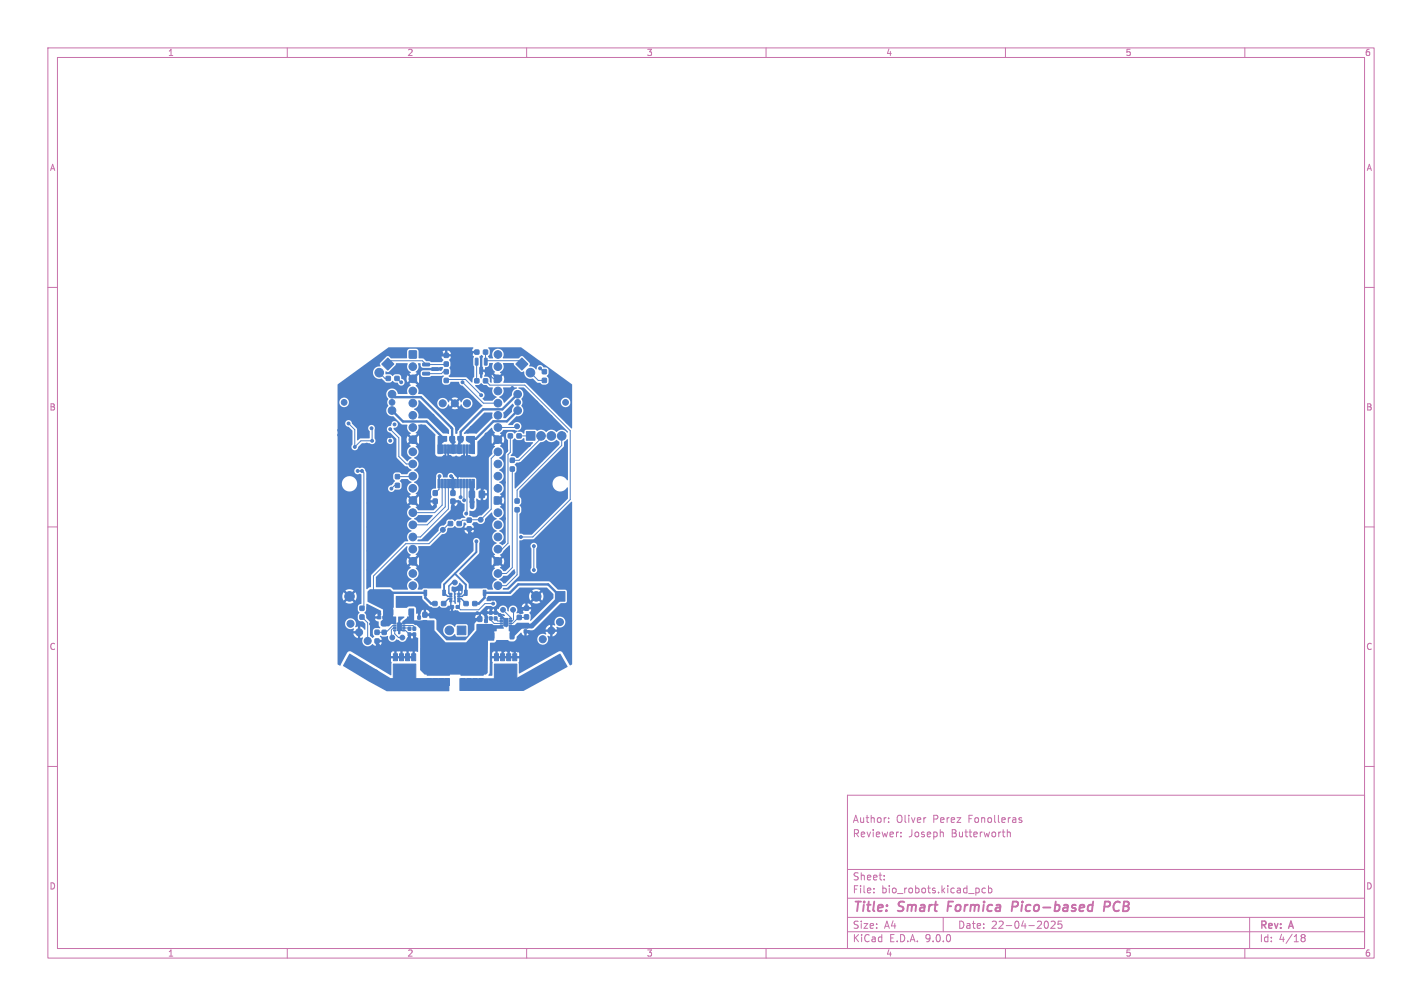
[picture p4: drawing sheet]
<svg xmlns="http://www.w3.org/2000/svg" width="297mm" height="210mm" viewBox="0 0 297 210" stroke-linecap="round" stroke-linejoin="round" font-family="sans-serif">
<defs><g id="words">
<g font-size="2.8" fill="#c872ab">
<text x="178" y="190.9">Title:</text>
<text x="187.7" y="190.9">Smart</text>
<text x="198.7" y="190.9">Formica</text>
<text x="213" y="190.9">Pico-based</text>
<text x="233" y="190.9">PCB</text>
</g>
<g font-size="2.1" fill="#c872ab">
<text x="178" y="172">Author:</text>
<text x="187.2" y="172">Oliver</text>
<text x="194.9" y="172">Perez</text>
<text x="202.4" y="172">Fonolleras</text>
<text x="178" y="175">Reviewer:</text>
<text x="189.7" y="175">Joseph</text>
<text x="198.7" y="175">Butterworth</text>
<text x="178" y="184">Sheet:</text>
<text x="178" y="186.7">File:</text>
<text x="184.1" y="186.7">bio_robots.kicad_pcb</text>
<text x="178" y="196.9">KiCad</text>
<text x="178" y="194.1">Size:</text>
<text x="184.7" y="194.1">A4</text>
<text x="185.7" y="196.9">E.D.A.</text>
<text x="193.3" y="196.9">9.0.0</text>
<text x="200" y="194.1">Date:</text>
<text x="207" y="194.1">22-04-2025</text>
<text x="263" y="194.3">Rev:</text>
<text x="263" y="196.9">Id:</text>
<text x="267.1" y="196.9">4/18</text>
<text x="269.4" y="194.3">A</text>
</g>
<g font-size="1.8" fill="#c872ab">
<text x="35" y="11.9">1</text>
<text x="85" y="11.9">2</text>
<text x="135" y="11.9">3</text>
<text x="185" y="11.9">4</text>
<text x="235" y="11.9">5</text>
<text x="285" y="11.9">6</text>
<text x="10.3" y="35.9">A</text>
<text x="285.4" y="35.9">A</text>
<text x="10.3" y="85.9">B</text>
<text x="285.3" y="85.9">B</text>
<text x="10.3" y="135.9">C</text>
<text x="285.3" y="135.9">C</text>
<text x="10.3" y="185.9">D</text>
<text x="285.3" y="185.9">D</text>
<text x="35" y="199.9">1</text>
<text x="85" y="199.9">2</text>
<text x="135" y="199.9">3</text>
<text x="185" y="199.9">4</text>
<text x="235" y="199.9">5</text>
<text x="285" y="199.9">6</text>
</g>
</g></defs>
<g fill="none" stroke="#c872ab" stroke-width=".21">
<path d="M10 10h277v190h-277zM12 12h273v186h-273zM60 10v2M110 10v2M160 10v2M210 10v2M260 10v2M10 60h2M285 60h2M10 110h2M285 110h2M10 160h2"/>
<path d="M177 166h108v32h-108zM185.6 171.6v.1M185.6 170.8v.1M188.2 174.6v.1M188.2 173.8v.1M193.2 170.7h.2M210.4 173.2v1.5M210.4 173.8l.2-.1 .4 .1v.9M213.4 170.8l-.4-.1-.2 .2 .1 .2 .5 .2v.3h-.6M285 160h2M60 198v2M110 198v2"/>
<path d="M160 198v2M177 194.5h108M177 191.5h108M177 187.5h108M177 181.5h108M182.5 186.3v.1M182.5 185.5v.1M184.7 183.6v.1M184.7 182.8v.1M197 191.5v3M204.5 185.5v.8M205.8 185.5l-.4-.1-.3 .3 .1 .6h.6"/>
<path d="M206.5 185.5l.4-.1 .3 .3-.2 .6h-.5M206.5 184.9v1.5M210 198v2M218.3 192.4l.2-.1a.8 .8 0 0 1 .5 .7 .8 .8 0 0 1-.5 .8l-.2-.1M219.5 192.4l.6-.1 .3 .4-.9 1.1h.9M221.7 192.3h-.7v.7l.2-.1h.5l.1 .3-.1 .5-.2 .1-.5-.1M260 198v2M261 191.5v6.5M271.7 195.5l.3 .2M271.7 195.4l.3-.3 .5 .1 .1 .3-.3 .2M272 195.7h.3M272 195.7l-.3 .3"/>
<path d="M272.3 195.7l.3 .3-.1 .5-.5 .1-.3-.3"/>
</g>
<path d="M198.1 188.2l-.2 2M212.3 188.2h-.7l-.3 2M212.4 189.2l-1 .1M230.7 189.3h.7l.3-.2a.51 .51 0 0 0-.1-.9h-.8l-.3 2" fill="none" stroke="#c872ab" stroke-width=".4"/>
<g fill="#4d7fc4" stroke="#4d7fc4" stroke-width=".21">
<path d="M81 74.7l1.3 1.3-1.3 1.3-1.3-1.3z"/>
<path d="M85.5 73.3h1.5v1.4h-1.5z"/>
<path d="M85.6 78.6l.5-.3 .9 .1v1.4l-.8 .1a.8 .8 0 0 1-.7-1.1z"/>
<path d="M85.6 91.3l.5-.3 .9 .1v1.4l-.8 .1a.8 .8 0 0 1-.7-1.1z"/>
<path d="M85.6 104l.5-.3 .9 .1v1.4l-.8 .1a.8 .8 0 0 1-.7-1.1z"/>
<path d="M85.6 116.7l.5-.3 .9 .1v1.4l-.8 .1a.8 .8 0 0 1-.7-1.1z"/>
<path d="M103.2 116.5l.8-.1a.8 .8 0 0 1 .8 .8 .8 .8 0 0 1-.8 .8l-.8-.1z"/>
<path d="M103.2 103.8l.8-.1a.8 .8 0 0 1 .8 .8 .8 .8 0 0 1-.8 .8l-.8-.1z"/>
<path d="M103.2 91.1l.8-.1a.8 .8 0 0 1 .8 .8 .8 .8 0 0 1-.8 .8l-.8-.1z"/>
<path d="M103.2 78.4l.8-.1a.8 .8 0 0 1 .8 .8 .8 .8 0 0 1-.8 .8l-.8-.1z"/>
<path d="M109.9 90.1h1.8v1.8h-1.8z"/>
<path d="M95.5 130.7h1.8v1.8h-1.8z"/>
<path d="M107.7 76l1.3-1.3 1.3 1.3-1.3 1.3z"/>
<path d="M85.3 132.1h.5v.7h-.5z"/>
<path d="M85.3 130.9h.5v.7h-.5z"/>
<path d="M98 102.5h1.1v1.4h-1.1z"/>
<path d="M100.1 102.5h1.1v1.4h-1.1z"/>
<path d="M87.3 129.7h.5v.7h-.5z"/>
<path d="M87.3 128.6h.5v.7h-.5z"/>
<path d="M102.2 128.8h.6v.6h-.6z"/>
<path d="M102.2 127.6h.6v.6h-.6z"/>
<path d="M93 141.7h.9v1.4h-.9z"/>
<path d="M91.7 141.7h.9v1.4h-.9z"/>
<path d="M90.5 141.7h.8v1.4h-.8z"/>
<path d="M89.2 141.7h.9v1.4h-.9z"/>
<path d="M89.2 136.2h.9v1h-.9z"/>
<path d="M90.5 136.2h.8v1h-.8z"/>
<path d="M91.7 136.2h.9v1h-.9z"/>
<path d="M93 136.2h.9v1h-.9z"/>
<path d="M89.2 137.2h4.7v3.8h-4.7z"/>
<path d="M107.6 104.2h.8v.8h-.8z"/>
<path d="M107.6 106h.8v.8h-.8z"/>
<path d="M88.3 129.6h.8v.9h-.8z"/>
<path d="M88.3 127.9h.8v.9h-.8z"/>
<path d="M75.2 128.4h.8v.8h-.8z"/>
<path d="M75.2 126.6h.8v.8h-.8z"/>
<path d="M113.3 77.2h.8v.8h-.8z"/>
<path d="M113.3 79h.8v.8h-.8z"/>
<path d="M78.3 133.4h.9v.8h-.9z"/>
<path d="M78.3 131.6h.9v.8h-.9z"/>
<path d="M96.9 125.6h.9v.8h-.9z"/>
<path d="M98.7 125.6h.9v.8h-.9z"/>
<path d="M82.6 100.9h.8v.8h-.8z"/>
<path d="M82.6 99.1h.8v.8h-.8z"/>
<path d="M109.5 130.4h.5v.6h-.5z"/>
<path d="M109.5 131.5h.5v.6h-.5z"/>
<path d="M79.8 129.8h.8v.8h-.8z"/>
<path d="M79.8 131.6h.8v.8h-.8z"/>
<path d="M81.5 127.3h.6v1h-.6z"/>
<path d="M85.4 127.3h.6v1h-.6z"/>
<path d="M106.6 95.7h.8v.8h-.8z"/>
<path d="M106.6 97.5h.8v.8h-.8z"/>
<path d="M101.2 130.4h.6v.7h-.6z"/>
<path d="M101.2 129.3h.6v.7h-.6z"/>
<path d="M80 128.6h.6v.6h-.6z"/>
<path d="M78.8 128.6h.7v.6h-.7z"/>
<path d="M97.6 108.2h.8v.8h-.8z"/>
<path d="M97.6 110h.8v.8h-.8z"/>
<path d="M103.3 136.5h.8v1.4h-.8z"/>
<path d="M104.5 136.5h.9v1.4h-.9z"/>
<path d="M105.8 136.5h.9v1.4h-.9z"/>
<path d="M107.1 136.5h.8v1.4h-.8z"/>
<path d="M107.1 142.4h.8v1h-.8z"/>
<path d="M105.8 142.4h.9v1h-.9z"/>
<path d="M104.5 142.4h.9v1h-.9z"/>
<path d="M103.3 142.4h.8v1h-.8z"/>
<path d="M103.3 138.6h4.7v3.8h-4.7z"/>
<path d="M97 123.2h.6v1.1h-.6z"/>
<path d="M100.9 123.2h.6v1.1h-.6z"/>
<path d="M95.6 123.9h.5v.3h-.5z"/>
<path d="M95.6 124.4h.5v.3h-.5z"/>
<path d="M95.6 124.9h.5v.3h-.5z"/>
<path d="M95.6 125.4h.5v.3h-.5z"/>
<path d="M93.9 125.4h.5v.3h-.5z"/>
<path d="M93.9 124.9h.5v.3h-.5z"/>
<path d="M93.9 124.4h.5v.3h-.5z"/>
<path d="M93.9 123.9h.5v.3h-.5z"/>
<path d="M84.1 130h.4l.1 .2h-.5z"/>
<path d="M84.1 130.5h.4l.1 .2h-.5z"/>
<path d="M84.1 131h.4l.1 .2h-.5z"/>
<path d="M84.1 131.5h.4l.1 .2h-.5z"/>
<path d="M82.2 131.5h.4l.1 .2h-.5z"/>
<path d="M82.2 131h.4l.1 .2h-.5z"/>
<path d="M82.2 130.5h.4l.1 .2h-.5z"/>
<path d="M82.2 130h.4l.1 .2h-.5z"/>
<path d="M82.9 130h.9v1.6h-.9z"/>
<path d="M77 123.5h2v2h-2z"/>
<path d="M82.5 78.6h.8v.8h-.8z"/>
<path d="M80.7 78.6h.8v.8h-.8z"/>
<path d="M108 90.6h.8v.8h-.8z"/>
<path d="M106.2 90.6h.8v.8h-.8z"/>
<path d="M90.5 102.5h.8v.9h-.8z"/>
<path d="M90.5 104.2h.8v.9h-.8z"/>
<path d="M92.8 79h.8v.8h-.8z"/>
<path d="M92.8 77.2h.8v.8h-.8z"/>
<path d="M106.5 132.2h.6v1h-.6z"/>
<path d="M102.6 132.2h.6v1h-.6z"/>
<path d="M93.7 108.9h.8v.8h-.8z"/>
<path d="M95.5 108.9h.8v.8h-.8z"/>
<path d="M92.8 75.6h.8v.8h-.8z"/>
<path d="M92.8 73.8h.8v.8h-.8z"/>
<path d="M109.6 126.5h.8v.9h-.8z"/>
<path d="M109.6 128.4h.8v.8h-.8z"/>
<path d="M92.2 91.2h1v.8h-1z"/>
<path d="M94 91.2h.9v.8h-.9z"/>
<path d="M99.3 74.8l.5 .1v1.3l-.5-.1z"/>
<path d="M101.2 74.8l.5 .1v1.3l-.5-.1z"/>
<path d="M100.2 76.7h.6l-.1 1.4-.5-.1z"/>
<path d="M116 123.5h2v2h-2z"/>
<path d="M88.3 77.7h1.3l.1 .5-1.3 .1z"/>
<path d="M88.3 75.8h1.3l.1 .5-1.3 .1z"/>
<path d="M90.2 76.8h1.3l.1 .5h-1.4z"/>
<path d="M108.1 130.3h.8v.8h-.8z"/>
<path d="M108.1 128.5h.8v.8h-.8z"/>
<path d="M100.1 141.7h.8v1.4h-.8z"/>
<path d="M98.8 141.7h.9v1.4h-.9z"/>
<path d="M97.5 141.7h.9v1.4h-.9z"/>
<path d="M96.3 141.7h.8v1.4h-.8z"/>
<path d="M96.3 136.2h.8v1h-.8z"/>
<path d="M97.5 136.2h.9v1h-.9z"/>
<path d="M98.8 136.2h.9v1h-.9z"/>
<path d="M100.1 136.2h.8v1h-.8z"/>
<path d="M96.3 137.2h4.7v3.8h-4.7z"/>
<path d="M94.2 102.5h.8v.9h-.8z"/>
<path d="M94.2 104.2h.8v.9h-.8z"/>
<path d="M91.5 92.9h.4v1.7h-.4z"/>
<path d="M92.1 92.9h.5v1.7h-.5z"/>
<path d="M92.8 92.9h.4v1.7h-.4z"/>
<path d="M93.4 92.9h.5v1.7h-.5z"/>
<path d="M94.1 92.9h.4v1.7h-.4z"/>
<path d="M94.7 92.9h.5v1.7h-.5z"/>
<path d="M95.4 92.9h.4v1.7h-.4z"/>
<path d="M96 92.9h.5v1.7h-.5z"/>
<path d="M96.7 92.9h.4v1.7h-.4z"/>
<path d="M97.3 92.9h.5v1.7h-.5z"/>
<path d="M98 92.9h.4v1.7h-.4z"/>
<path d="M98.6 92.9h.5v1.7h-.5z"/>
<path d="M98.6 100.1h.5v1.7h-.5z"/>
<path d="M98 100.1h.4v1.7h-.4z"/>
<path d="M97.3 100.1h.5v1.7h-.5z"/>
<path d="M96.7 100.1h.4v1.7h-.4z"/>
<path d="M96 100.1h.5v1.7h-.5z"/>
<path d="M95.4 100.1h.4v1.7h-.4z"/>
<path d="M94.7 100.1h.5v1.7h-.5z"/>
<path d="M94.1 100.1h.4v1.7h-.4z"/>
<path d="M93.4 100.1h.5v1.7h-.5z"/>
<path d="M92.8 100.1h.4v1.7h-.4z"/>
<path d="M92.1 100.1h.5v1.7h-.5z"/>
<path d="M91.5 100.1h.4v1.7h-.4z"/>
<path d="M92.5 123.2h.5v1.1h-.5z"/>
<path d="M88.6 123.2h.5v1.1h-.5z"/>
<path d="M101 73.1h.8v.8h-.8z"/>
<path d="M99.2 73.1h.8v.8h-.8z"/>
<path d="M103.2 127.6h.6v.6h-.6z"/>
<path d="M103.2 128.8h.6v.6h-.6z"/>
<path d="M97.5 91.2h.9v.8h-.9z"/>
<path d="M95.7 91.2h1v.8h-1z"/>
<path d="M90.4 125.6h.9v.8h-.9z"/>
<path d="M92.2 125.6h.9v.8h-.9z"/>
<path d="M99.8 130.5h.8v.9h-.8z"/>
<path d="M99.8 128.8h.8v.9h-.8z"/>
<path d="M94.1 126.4h.6v.6h-.6z"/>
<path d="M95.3 126.4h.6v.6h-.6z"/>
<path d="M86.3 130.9h.5v.7h-.5z"/>
<path d="M86.3 132.1h.5v.7h-.5z"/>
<path d="M104.5 130.5h.4l.1 .2-.5 .1z"/>
<path d="M104.5 130h.4l.1 .2-.5 .1z"/>
<path d="M104.5 129.5h.4l.1 .2-.5 .1z"/>
<path d="M104.5 129h.4l.1 .2-.5 .1z"/>
<path d="M106.4 129h.4l.1 .2-.5 .1z"/>
<path d="M106.4 129.5h.4l.1 .2-.5 .1z"/>
<path d="M106.4 130h.4l.1 .2-.5 .1z"/>
<path d="M106.4 130.5h.4l.1 .2-.5 .1z"/>
<path d="M105.2 129.1h.9v1.6h-.9z"/>
<path d="M101 79.1h.8v.8h-.8z"/>
<path d="M99.2 79.1h.8v.8h-.8z"/>
<path d="M82.2 136.5h.8v1.4h-.8z"/>
<path d="M83.4 136.5h.9v1.4h-.9z"/>
<path d="M84.7 136.5h.9v1.4h-.9z"/>
<path d="M86 136.5h.8v1.4h-.8z"/>
<path d="M86 142.4h.8v1h-.8z"/>
<path d="M84.7 142.4h.9v1h-.9z"/>
<path d="M83.4 142.4h.9v1h-.9z"/>
<path d="M82.2 142.4h.8v1h-.8z"/>
<path d="M82.1 138.6h4.7v3.8h-4.7z"/>
<circle cx="79.2" cy="77.8" r=".9"/>
<circle cx="113.4" cy="133.4" r=".74"/>
<circle cx="115.2" cy="131.7" r=".74"/>
<circle cx="116.9" cy="129.9" r=".74"/>
<circle cx="86.2" cy="76.5" r=".8"/>
<circle cx="86.2" cy="81.6" r=".8"/>
<circle cx="86.2" cy="84.2" r=".8"/>
<circle cx="86.2" cy="86.7" r=".8"/>
<circle cx="86.2" cy="89.2" r=".8"/>
<circle cx="86.2" cy="94.3" r=".8"/>
<circle cx="86.2" cy="96.9" r=".8"/>
<circle cx="86.2" cy="99.4" r=".8"/>
<circle cx="86.2" cy="101.9" r=".8"/>
<circle cx="86.2" cy="107" r=".8"/>
<circle cx="86.2" cy="109.6" r=".8"/>
<circle cx="86.2" cy="112.1" r=".8"/>
<circle cx="86.2" cy="114.6" r=".8"/>
<circle cx="86.2" cy="119.7" r=".8"/>
<circle cx="86.2" cy="122.3" r=".8"/>
<circle cx="104" cy="122.3" r=".8"/>
<circle cx="104" cy="119.7" r=".8"/>
<circle cx="104" cy="114.6" r=".8"/>
<circle cx="104" cy="112.1" r=".8"/>
<circle cx="104" cy="109.6" r=".8"/>
<circle cx="104" cy="107" r=".8"/>
<circle cx="104" cy="101.9" r=".8"/>
<circle cx="104" cy="99.4" r=".8"/>
<circle cx="104" cy="96.9" r=".8"/>
<circle cx="104" cy="94.3" r=".8"/>
<circle cx="104" cy="89.2" r=".8"/>
<circle cx="104" cy="86.7" r=".8"/>
<circle cx="104" cy="84.2" r=".8"/>
<circle cx="104" cy="81.6" r=".8"/>
<circle cx="104" cy="76.5" r=".8"/>
<circle cx="104" cy="74" r=".8"/>
<circle cx="113" cy="91" r=".9"/>
<circle cx="115.2" cy="91" r=".9"/>
<circle cx="117.3" cy="91" r=".9"/>
<circle cx="93.9" cy="131.6" r=".9"/>
<circle cx="73.2" cy="130.2" r=".74"/>
<circle cx="75" cy="132" r=".74"/>
<circle cx="76.8" cy="133.8" r=".74"/>
<circle cx="73.6" cy="138.5" r="1.3"/>
<circle cx="78" cy="141" r="1.3"/>
<circle cx="110.8" cy="77.8" r=".9"/>
<circle cx="112" cy="141" r="1.3"/>
<circle cx="116.4" cy="138.5" r="1.3"/>
<circle cx="95" cy="121.6" r=".5"/>
<circle cx="92.5" cy="84.2" r=".74"/>
<circle cx="95" cy="84.2" r=".74"/>
<circle cx="97.5" cy="84.2" r=".74"/>
<circle cx="107.2" cy="127.3" r=".5"/>
<circle cx="81.9" cy="82.3" r=".8"/>
<circle cx="81.9" cy="85.7" r=".8"/>
<circle cx="81.9" cy="84" r=".6"/>
<circle cx="71.9" cy="84" r=".6"/>
<circle cx="73" cy="124.5" r="1"/>
<circle cx="108.1" cy="85.7" r=".8"/>
<circle cx="108.1" cy="82.3" r=".8"/>
<circle cx="108.1" cy="84" r=".6"/>
<circle cx="118.1" cy="84" r=".6"/>
<circle cx="112" cy="124.5" r="1"/>
<circle cx="105.1" cy="127.3" r=".5"/>
<circle cx="100.4" cy="108.5" r=".5"/>
<circle cx="108" cy="89" r=".5"/>
<circle cx="81.9" cy="133.1" r=".5"/>
<circle cx="92.5" cy="110.6" r=".5"/>
<circle cx="84" cy="133.1" r=".5"/>
<circle cx="114" cy="118" r=".3"/>
<circle cx="108.7" cy="127.8" r=".3"/>
<circle cx="93.5" cy="128.5" r=".3"/>
<circle cx="110" cy="84" r=".3"/>
<circle cx="114" cy="83.5" r=".3"/>
<circle cx="114" cy="106" r=".3"/>
<circle cx="108.7" cy="96.8" r=".3"/>
<circle cx="105.2" cy="100.7" r=".3"/>
<circle cx="98" cy="115" r=".3"/>
<circle cx="74" cy="115" r=".3"/>
<circle cx="115.5" cy="85" r=".3"/>
<circle cx="95" cy="113.6" r=".3"/>
<circle cx="116" cy="115" r=".3"/>
<circle cx="96.3" cy="122.5" r=".25"/>
<circle cx="118" cy="115" r=".3"/>
<circle cx="89.9" cy="115.8" r=".3"/>
<circle cx="70.9" cy="89.8" r=".3"/>
<circle cx="101.5" cy="105.5" r=".3"/>
<circle cx="109" cy="79.5" r=".3"/>
<circle cx="92" cy="127.5" r=".3"/>
<circle cx="114" cy="114" r=".3"/>
<circle cx="79" cy="134.8" r=".3"/>
<circle cx="107" cy="81" r=".3"/>
<circle cx="117" cy="96" r=".3"/>
<circle cx="116" cy="79" r=".3"/>
<circle cx="111" cy="105" r=".3"/>
<circle cx="110" cy="116" r=".3"/>
<circle cx="76" cy="86" r=".3"/>
<circle cx="96.6" cy="95.4" r=".3"/>
<circle cx="116" cy="121" r=".3"/>
<circle cx="111" cy="96" r=".3"/>
<circle cx="86.9" cy="135.6" r=".3"/>
<circle cx="110" cy="87" r=".3"/>
<circle cx="94" cy="119" r=".3"/>
<circle cx="100.9" cy="104.7" r=".3"/>
<circle cx="112" cy="132" r=".3"/>
<circle cx="84" cy="90" r=".3"/>
<circle cx="97" cy="76" r=".3"/>
<circle cx="74" cy="119" r=".3"/>
<circle cx="116" cy="80.5" r=".3"/>
<circle cx="103" cy="125" r=".3"/>
<circle cx="95.5" cy="89.5" r=".3"/>
<circle cx="98.5" cy="107.3" r=".3"/>
<circle cx="89" cy="93" r=".3"/>
<circle cx="97" cy="74" r=".3"/>
<circle cx="80" cy="136" r=".3"/>
<circle cx="105.7" cy="94" r=".3"/>
<circle cx="114" cy="116" r=".3"/>
<circle cx="112.5" cy="87" r=".3"/>
<circle cx="89" cy="112.5" r=".3"/>
<circle cx="95.6" cy="99.2" r=".3"/>
<circle cx="98" cy="113" r=".3"/>
<circle cx="82" cy="98" r=".3"/>
<circle cx="89" cy="90" r=".3"/>
<circle cx="104" cy="135" r=".3"/>
<circle cx="118" cy="108" r=".3"/>
<circle cx="79" cy="121" r=".3"/>
<circle cx="77" cy="119" r=".3"/>
<circle cx="109" cy="109" r=".3"/>
<circle cx="83.1" cy="125" r=".3"/>
<circle cx="109.5" cy="88.5" r=".3"/>
<circle cx="105.1" cy="135.8" r=".3"/>
<circle cx="106" cy="116.5" r=".3"/>
<circle cx="97" cy="120" r=".3"/>
<circle cx="99.7" cy="128" r=".3"/>
<circle cx="118.5" cy="88" r=".3"/>
<circle cx="111.5" cy="89" r=".3"/>
<circle cx="98.5" cy="78" r=".3"/>
<circle cx="108" cy="125" r=".3"/>
<circle cx="101.5" cy="77.5" r=".3"/>
<circle cx="107.5" cy="79" r=".3"/>
<circle cx="80" cy="138" r=".3"/>
<circle cx="102.7" cy="110.8" r=".3"/>
<circle cx="108.1" cy="135.8" r=".3"/>
<circle cx="105.2" cy="93" r=".3"/>
<circle cx="81.4" cy="91.1" r=".3"/>
<circle cx="87.6" cy="127.5" r=".3"/>
<circle cx="86.7" cy="133.3" r=".3"/>
<circle cx="83" cy="81" r=".3"/>
<circle cx="89.5" cy="108" r=".3"/>
<circle cx="72" cy="132" r=".3"/>
<circle cx="101.3" cy="116" r=".3"/>
<circle cx="96" cy="86.5" r=".3"/>
<circle cx="81" cy="137" r=".3"/>
<circle cx="71.6" cy="94.8" r=".3"/>
<circle cx="101.6" cy="127.9" r=".3"/>
<circle cx="91" cy="110.5" r=".3"/>
<circle cx="100.5" cy="80.5" r=".3"/>
<circle cx="98.4" cy="73.8" r=".3"/>
<circle cx="92" cy="121" r=".3"/>
<circle cx="117.5" cy="104.5" r=".3"/>
<circle cx="105.2" cy="113.2" r=".3"/>
<circle cx="89.8" cy="128.4" r=".3"/>
<circle cx="102.5" cy="93" r=".3"/>
<circle cx="112.5" cy="75.7" r=".3"/>
<circle cx="101.5" cy="96.5" r=".3"/>
<circle cx="101.7" cy="122" r=".3"/>
<circle cx="101.6" cy="90.7" r=".3"/>
<circle cx="95" cy="78" r=".3"/>
<circle cx="116" cy="117" r=".3"/>
<circle cx="78" cy="136" r=".3"/>
<circle cx="95" cy="74" r=".3"/>
<circle cx="116.5" cy="89" r=".3"/>
<circle cx="113" cy="137" r=".3"/>
<circle cx="81.4" cy="88.3" r=".3"/>
<circle cx="98" cy="99" r=".3"/>
<circle cx="94" cy="86.5" r=".3"/>
<circle cx="110.5" cy="92.9" r=".3"/>
<circle cx="77" cy="127" r=".3"/>
<circle cx="89" cy="96" r=".3"/>
<circle cx="114" cy="120" r=".3"/>
<circle cx="115" cy="135" r=".3"/>
<circle cx="86.5" cy="126" r=".3"/>
<circle cx="111" cy="103" r=".3"/>
<circle cx="74" cy="134" r=".3"/>
<circle cx="92.8" cy="95.4" r=".3"/>
<circle cx="90.5" cy="127.5" r=".3"/>
<circle cx="98" cy="129" r=".3"/>
<circle cx="102.6" cy="127" r=".3"/>
<circle cx="93" cy="90" r=".3"/>
<circle cx="85.4" cy="133.3" r=".3"/>
<circle cx="116" cy="109" r=".3"/>
<circle cx="117" cy="86.5" r=".3"/>
<circle cx="88" cy="89" r=".3"/>
<circle cx="74" cy="86" r=".3"/>
<circle cx="118" cy="121" r=".3"/>
<circle cx="98" cy="95.4" r=".3"/>
<circle cx="92.5" cy="109" r=".3"/>
<circle cx="110" cy="114" r=".3"/>
<circle cx="114" cy="98" r=".3"/>
<circle cx="92.2" cy="73.8" r=".3"/>
<circle cx="99.2" cy="129.5" r=".3"/>
<circle cx="92.1" cy="116.5" r=".3"/>
<circle cx="102" cy="125" r=".3"/>
<circle cx="89" cy="86.5" r=".3"/>
<circle cx="92" cy="77" r=".3"/>
<circle cx="116" cy="113" r=".3"/>
<circle cx="94.6" cy="105.7" r=".3"/>
<circle cx="77" cy="105" r=".3"/>
<circle cx="102.7" cy="121" r=".3"/>
<circle cx="90.8" cy="105.7" r=".3"/>
<circle cx="94" cy="95.4" r=".3"/>
<circle cx="98" cy="86.5" r=".3"/>
<circle cx="113" cy="105" r=".3"/>
<circle cx="90.3" cy="86.8" r=".3"/>
<circle cx="109" cy="93" r=".3"/>
<circle cx="114.5" cy="80.5" r=".3"/>
<circle cx="84" cy="125.8" r=".3"/>
<circle cx="87.5" cy="126.5" r=".3"/>
<circle cx="92" cy="129" r=".3"/>
<circle cx="101.4" cy="101.8" r=".3"/>
<circle cx="85.9" cy="135.6" r=".3"/>
<circle cx="70.9" cy="90.8" r=".3"/>
<circle cx="116" cy="111" r=".3"/>
<circle cx="106" cy="114.8" r=".3"/>
<circle cx="117" cy="133" r=".3"/>
<circle cx="103.5" cy="127" r=".3"/>
<circle cx="77" cy="115" r=".3"/>
<circle cx="72.3" cy="86.3" r=".3"/>
<circle cx="106" cy="125" r=".3"/>
<circle cx="96.5" cy="83" r=".3"/>
<circle cx="110" cy="118" r=".3"/>
<circle cx="72" cy="98" r=".3"/>
<circle cx="98.5" cy="111.5" r=".3"/>
<circle cx="94" cy="108" r=".3"/>
<circle cx="78" cy="128" r=".3"/>
<circle cx="101.5" cy="92.5" r=".3"/>
<circle cx="113" cy="135" r=".3"/>
<circle cx="89" cy="126.5" r=".3"/>
<circle cx="116" cy="119" r=".3"/>
<circle cx="77" cy="110" r=".3"/>
<circle cx="82" cy="96" r=".3"/>
<circle cx="89" cy="99" r=".3"/>
<circle cx="76.6" cy="92.8" r=".3"/>
<circle cx="97" cy="99" r=".3"/>
<circle cx="118" cy="98" r=".3"/>
<circle cx="113" cy="96" r=".3"/>
<circle cx="108" cy="74" r=".3"/>
<circle cx="96.6" cy="112" r=".3"/>
<circle cx="105.5" cy="121" r=".3"/>
<circle cx="89" cy="119.6" r=".3"/>
<circle cx="103" cy="83" r=".3"/>
<circle cx="104.4" cy="128.4" r=".3"/>
<circle cx="95" cy="76" r=".3"/>
<circle cx="101.5" cy="94.5" r=".3"/>
<circle cx="77.5" cy="130.2" r=".3"/>
<circle cx="97" cy="78" r=".3"/>
<circle cx="99" cy="118" r=".3"/>
<circle cx="106.1" cy="135.8" r=".3"/>
<circle cx="110" cy="137" r=".3"/>
<circle cx="110" cy="135" r=".3"/>
<circle cx="77.3" cy="95.3" r=".3"/>
<circle cx="95" cy="107" r=".3"/>
<circle cx="89" cy="102" r=".3"/>
<circle cx="106" cy="74" r=".3"/>
<circle cx="118" cy="110" r=".3"/>
<circle cx="114" cy="89" r=".3"/>
<circle cx="106.5" cy="85.5" r=".3"/>
<circle cx="78" cy="138" r=".3"/>
<circle cx="109" cy="103" r=".3"/>
<circle cx="86" cy="125" r=".3"/>
<circle cx="97.7" cy="90.1" r=".3"/>
<circle cx="78" cy="86" r=".3"/>
<circle cx="98.5" cy="89.3" r=".3"/>
<circle cx="89" cy="105" r=".3"/>
<circle cx="107.1" cy="135.8" r=".3"/>
<circle cx="72" cy="107" r=".3"/>
<circle cx="105.2" cy="108.2" r=".3"/>
<circle cx="100.6" cy="110" r=".3"/>
<circle cx="106" cy="118.2" r=".3"/>
<circle cx="118" cy="112" r=".3"/>
<circle cx="110.5" cy="132" r=".3"/>
<circle cx="107.3" cy="119.5" r=".3"/>
<circle cx="92" cy="89" r=".3"/>
<circle cx="102" cy="83" r=".3"/>
<circle cx="101.6" cy="128.9" r=".3"/>
<circle cx="79.2" cy="128.2" r=".3"/>
<circle cx="101.5" cy="100.5" r=".3"/>
<circle cx="113" cy="85" r=".3"/>
<circle cx="87.5" cy="125" r=".3"/>
<circle cx="106.5" cy="76.5" r=".3"/>
<circle cx="98.5" cy="83" r=".3"/>
<circle cx="108" cy="100" r=".3"/>
<circle cx="112" cy="84" r=".3"/>
<circle cx="118" cy="118" r=".3"/>
<circle cx="95" cy="111" r=".3"/>
<circle cx="96" cy="117" r=".3"/>
<circle cx="117" cy="128" r=".3"/>
<circle cx="82.9" cy="135.6" r=".3"/>
<circle cx="74" cy="105" r=".3"/>
<circle cx="106" cy="82.5" r=".3"/>
<circle cx="76" cy="136" r=".3"/>
<circle cx="119" cy="131" r=".3"/>
<circle cx="80" cy="97" r=".3"/>
<circle cx="115" cy="87" r=".3"/>
<circle cx="110" cy="83" r=".3"/>
<circle cx="108" cy="87.5" r=".3"/>
<circle cx="74" cy="110" r=".3"/>
<circle cx="93.6" cy="127.2" r=".3"/>
<circle cx="84.9" cy="135.6" r=".3"/>
<circle cx="101.5" cy="98.5" r=".3"/>
<circle cx="77" cy="100" r=".3"/>
<circle cx="72.1" cy="90.4" r=".3"/>
<circle cx="88" cy="108" r=".3"/>
<circle cx="83.9" cy="135.6" r=".3"/>
<circle cx="114" cy="112" r=".3"/>
<circle cx="100.5" cy="82.5" r=".3"/>
<circle cx="97.4" cy="107.2" r=".3"/>
<circle cx="108.8" cy="112.1" r=".3"/>
<circle cx="96.9" cy="104.4" r=".3"/>
<circle cx="99.5" cy="113" r=".3"/>
<circle cx="112.8" cy="76.9" r=".3"/>
<circle cx="74.7" cy="98.3" r=".3"/>
<circle cx="98.6" cy="102.2" r=".3"/>
<circle cx="98.6" cy="104.8" r=".3"/>
<circle cx="98.6" cy="105.8" r=".3"/>
<circle cx="82.4" cy="88.6" r=".3"/>
<circle cx="91.8" cy="99.4" r=".3"/>
<circle cx="94.2" cy="99.4" r=".3"/>
<circle cx="81.5" cy="92" r=".3"/>
<circle cx="96.6" cy="79.8" r=".3"/>
<circle cx="75.6" cy="98.3" r=".3"/>
<circle cx="96.2" cy="103.8" r=".3"/>
<circle cx="83.8" cy="79.8" r=".3"/>
<circle cx="81.5" cy="89.6" r=".3"/>
<circle cx="103" cy="126" r=".3"/>
<circle cx="95.5" cy="136" r=".3"/>
<circle cx="97.4" cy="135.1" r=".3"/>
<circle cx="95.5" cy="137.1" r=".3"/>
<circle cx="95.9" cy="135.1" r=".3"/>
<circle cx="77.7" cy="92" r=".3"/>
<circle cx="77.6" cy="89.4" r=".3"/>
<circle cx="74.1" cy="93.3" r=".3"/>
<circle cx="72.8" cy="88.4" r=".3"/>
<circle cx="81.7" cy="102" r=".3"/>
<circle cx="111.5" cy="119" r=".3"/>
<circle cx="111.5" cy="114" r=".3"/>
</g>
<path d="M91.8 99.4l-.1 1.6M95 119.8l2.3 2.2v1.8M98 110.4l.1 .7 .4 .4M99.5 113v2.3l-6.8 6.7v1.8M101.4 101.8h-.2l-.6 .6v.8M79.2 128.2v.7M87.6 127.5l-.1 1.4M88.7 128.3l1.1 .1M103.5 127.9h.4l.8 .9v.3M104.4 128.4l1.3 1.2v.3M110 127h-.4l-.9 .8" fill="none" stroke="#4d7fc4" stroke-width=".4"/>
<path d="M83.4 130.8v.3l.5 .5h.4M92.7 123.8l.8 .7h.7M94.2 125.5v1l.2 .2M94.2 125h-.5l-1 1M95 121.6h-.5l-.8 .8v1.5l.5 .1M95.8 125h.5l1 1M97.3 123.8l-.8 .7h-.7" fill="none" stroke="#4d7fc4" stroke-width=".3"/>
<g fill="none" stroke="#4d7fc4" stroke-width=".21">
<path d="M79.2 77.8l1.2 1.2h.7M81 76l.7-.7h6.5l.8 .8 4.2-.1M82.9 79l.9 .8M92 77l-1.1 .1M92.2 73.8l.4 .4h.6M93.2 79.4l.2-.2h3.8l3.3 3.3M93.2 77.6h-.6l-.4 .4h-3.2M96.6 79.8l4.4 4.4h3M99.6 75.6v3.9M99.6 73.5h-.9l-.3 .3M100.5 77.4h.9l1.7 1.7h.9M101.4 79.5l.9 .9h7.3l9.5 9.5v14.4l-7.8 7.8h-2.5"/>
<path d="M101.4 73.5v2M101.4 75.6l.3-.3h6.6l.7 .7M110.8 77.8l1.6 1.6h1.3M112.8 76.9l.7 .7h.2M72.8 88.4l1.3 1.3v3.6l1.3-1.3h2.3v-2.5l-.1-.1M75.6 98.3l.4 .4v27.9l-.4 .4M81.5 89.6l1.8 1.8v3.9l1.6 1.6h1.3M86.2 99.4l-3.2 .1M93 93.8v1.4l-.2 .2M93.6 93.8v1.3l.4 .3M95.6 99.2v1.8M96.9 93.8v1.3l-.3 .3"/>
<path d="M97.5 93.8v1.2l.5 .4M104 94.3l-1.4 1.4v10.6l-2.2 2.2-2.4 .1M106.6 91v3.4l-.5 .5v18.5l-1.2 1.2h-.9M107 97.9v20.6l-1.2 1.2h-1.8M108 89l-.2 .2h-3.8M108.4 91h2.4M113 91v.5l-4.6 4.6h-1.4M117.3 91v2l-9.3 9.3v2.3M83 101.3h-.6l-.7 .7M91.7 101v1.1l-.8 .8M92.3 110.9l-2.7 2.6h-4.9l-6.7 6.8v4.2M92.4 101v4.5l-1.6 1.5h-4.6"/>
<path d="M93 101v4.8l-3.8 3.8h-3M93.6 101v5.3l-5.8 5.8h-1.6M94.1 109.3h-.3l-1.3 1.3M96.2 101v2.8M96.9 101v3.4M97.5 101v6.1l-.1 .1M97.9 108.5l.1 .1M98 108.6h-1.4l-.7 .7M108 106.4v13.6l-2.3 2.3h-1.7M111.5 114v5M75.6 128.8l1.2 1.2v3.8M82.4 131.6v.7l.8 .8h.7"/>
<path d="M82.4 131.1h-.3l-.4 .4v1.4l.2 .2M82.4 130.6h-.4l-1.5 1.5-.1-.1h-1.7M84.3 131.1h1.1l.3 .2M84.3 131.6h.4l.8 .8M84.3 130.6h1.9l.3 .3v.4M84.3 130.6h.1M95.6 126.7h.1M95.8 124h.4M95.8 125.5l.2 .2v.6l-.4 .4M96.2 124h.1M96.2 122.5l.3 .3v1l-.3 .2M102.5 129.1v.4l.7 .7h1.5"/>
<path d="M102.6 127l-.1 .9M103 126h-1.7l-1.3 1.3h-3.8l-.6-.6M103.5 129.1l.5 .6h.7M105.4 127.6l1.2 1.3v.3M107.4 127.1l-.2 .2 .1 2.1-.3 .3h-.4M108.2 128.9h1.5M108.5 128.9l-1.4 1.3h-.5"/>
</g>
<g fill="none" stroke="#4d7fc4" stroke-width=".5">
<path d="M81.9 82.3l.6 .6h5.4l6.5 6.6v2.1M81.9 85.7l2.3 2.3h4.9l3.6 3.6M94.2 99.4l.4 .4v3.1M108.1 85.7l-2.2 2.3h-2.9l-3.6 3.6h-1.5M108.1 82.3l-3.2 3.1h-4l-4.7 4.7v1.5M90.9 104.7l-.1 1M94.3 101l.3 .2M94.6 104.7v1M94.9 101l-.3 .3M78.7 133.8v.7l.3 .3M80.5 124.5l.8-.7h7.5v1l1.2 1.2h.8M85.5 132.4v.8l-.1 .1"/>
<path d="M86.5 132.4v.7l.2 .2M100.2 129.2h-.7l-.3 .3M101.6 128.9l-.1 .7M109.7 131.8h.6l.2 .2M117 124.5l-2.5-2.5h-6.3l-1.7 1.8h-5.3v1l-1.2 1.2h-.8"/>
</g>
<path d="M74.7 98.3h.9M94.4 126.7l-.5 .5h-.3" fill="none" stroke="#4d7fc4" stroke-width=".25"/>
<path d="M98.5 101l.1 4.8M98.6 104.8h.1M117 124.5v.3l-5.9 5.9h-1.4" fill="none" stroke="#4d7fc4" stroke-width="1"/>
<g fill="#4d7fc4">
<path d="M106.4 130.6l1.1-.1 .5-.5h2.4l.1 .1v.9l-.3 .2-1.2 .1-1.5 1.5v.5l-.3 .2-.7-.1v-1.6l-.3-.1z"/>
<path d="M73 136.5l8.6 5.1h12.2v2.6l-13.1 .1-3.7-2.1-5.3-3.1v-.2z"/>
<path d="M93.9 91.1h1.1v.9l.2 .3-.3 .5-.1 2-.4-.1v-1.9l-.5-.7z"/>
<path d="M108.5 112.8l.8-.2 2.3-.1 7.7-7.7h.2v33.9l-.5 .2-1.6-2.7-.6-.2-8.3 4.6-.1-.1-.1-2.2 .1-.8h-5.6l.1 .8v2.7l-.2 .1-.7-.1 .3-.6v-4h.5v.6h5.6v-.8l-.4-.2h-.2v1h-.5v-1h-.8v1h-.5v-1h-.8v1h-.5v-1h-.8v1h-.4v-1h-.5l-.2 .4h-.5l.1-2.2 .9-.1 .4-.5h2.4l.4 .3h.7l.4-.1 .3-.4h4.3v.1a1.17 1.17 0 0 0 1.6 1 1.17 1.17 0 0 0 .6-1.8l.5 .2v-.8h.5v.8a1.23 1.23 0 0 0 1-1h-.8v-.5h.8l-.2-.5a1.2 1.2 0 0 0 1.6-.3 1.2 1.2 0 0 0-.1-1.6 1.19 1.19 0 0 0-1.5 0 1.19 1.19 0 0 0-.3 1.6l-.5-.2v.8h-.5v-.8a1.23 1.23 0 0 0-1 1h.8v.5h-.8l.2 .5a1.26 1.26 0 0 0-1.9 1h-4.3v-.5l.9-.8 .5 .5h1l.3-.5h-.6v.6h-.5v-.8l.3-.3h1.4l.4-.2 5.5-5.5 1.1-.1 .2-.3v-2l-.3-.4h-1.6l-1.6-1.6-.3-.2h-6.4l-.4 .2-1.6 1.6-1.2-.1 .1-.2 .9-.2 2.4-2.4 .1-6.1h2.3l.2 .4v4a.72 .72 0 0 0 0 1 .72 .72 0 0 0 1 0 .72 .72 0 0 0 0-1v-4a.7 .7 0 0 0-.3-1.2 .7 .7 0 0 0-.9 .8h-2.3z"/>
<path d="M70.6 80.2l10.6-7.7h17.6l.1 .1-.3 .7h.9l.1 .3-.1 .2h-.9l.1 .3a.48 .48 0 0 1 .1 .8v1.2l.2 .5v2l-.3 .4-.1 .8-1.3-1.1h-3.4l-.2-.2 .4-.5-.1-1a.4 .4 0 0 1 .1-.6v-.8l-.3-.5 .4-.7h-2l.4 .8-.3 .4h-2.2l-.4-.2h-.7l-.6-.6h-.9l-.1-.9h6.8a.73 .73 0 0 0-.7-.7v.7h-.6v-.7l-.4 .1-.3 .6h-4.8v-.7l-.3-.3-1.6-.1-.5 .4v1.6h-3.3l-.8-.5-1.5 1.5v.7a1.34 1.34 0 0 0-1.5 1.5 1.34 1.34 0 0 0 1.9 1.1l.9 .8 .9-.1 .4-.3 .4 .3 .7 .1a.74 .74 0 0 0 .8 .6 .74 .74 0 0 0 .6-.8 .74 .74 0 0 0-.7-.7 .71 .71 0 0 0-.6-.9l-.8 .1-.4 .3-.6-.4-.8 .1-.1-.6h.8l1.3-1.3 .1-.5h2.4a1.52 1.52 0 0 0 .7 2l-.3 .2 .6 .6-.4 .4-.6-.6-.2 .6 .2 .8 .6-.6 .4 .4-.6 .6 .3 .3a1.35 1.35 0 0 0-.7 1.7h-2a1.25 1.25 0 0 0-1.8-.9 1.25 1.25 0 0 0-.2 2 1.31 1.31 0 0 0 0 1.5 1.24 1.24 0 0 0-.3 1.5 1.24 1.24 0 0 0 1.4 .6l1.7 1.7 1.2 .1a1.41 1.41 0 0 0 .7 1.8l-.3 .2 .6 .6-.4 .4-.6-.6-.2 .6 .2 .8 .6-.6 .4 .4-.6 .6 .3 .3a1.28 1.28 0 0 0-.8 1.2 1.28 1.28 0 0 0 1 1.2l-.9 .7-1.3-1.2v-3.9l-1.6-1.6v-.3a.74 .74 0 0 0 .9-.7 .74 .74 0 0 0-.9-.7 .74 .74 0 0 0-.5 1 .74 .74 0 0 0-.9 .6 .74 .74 0 0 0 .7 .8l1.3 1.3v3.9l1.8 1.8a1.34 1.34 0 0 1 1.1 .6l.3 .3-.6 .3-.4 .5h-1.1l-.6-.4-.9 .1-.3 .4v.8l.4 .5-.7 .9a.74 .74 0 0 0-.7 .6 .74 .74 0 0 0 .6 .8 .74 .74 0 0 0 .8-.5h.8l.4-.2 .2-1-.4-.6 .3-.4h1.4l.8 .7a1.34 1.34 0 0 0-1 1.2 1.34 1.34 0 0 0 .8 1.3l-.3 .2 .6 .6-.4 .4-.6-.6-.2 .6 .2 .8 .6-.6 .4 .4-.6 .6 .3 .3a1.28 1.28 0 0 0-.8 1.2 1.28 1.28 0 0 0 1 1.2 1.32 1.32 0 0 0-1 1.2 1.32 1.32 0 0 0 1 1.3 1.42 1.42 0 0 0-.7 2.1l-.9 .2-6.8 6.8-.1 2.6-1 .5v-24.5a.98 .98 0 0 0-1.5-.8 .72 .72 0 0 0-1 .8 .72 .72 0 0 0 1.2 .4l.3 .2-.1 27a.66 .66 0 0 0-.7 .6l.1 .8 .3 .4-.4 .6 .1 .8 .3 .4h.7l.5 .5v1.2h-.2l-.3-.3-.6-.3v.8h-.4v-.8l-.6 .1a1.19 1.19 0 0 0-.4-1.6 1.19 1.19 0 0 0-1.6 .5 1.2 1.2 0 0 0 .3 1.3 1.2 1.2 0 0 0 1.4 .1l-.1 .6h.8v.5h-.8a1.23 1.23 0 0 0 1 .9v-.8h.4v.8l.6-.1a1.23 1.23 0 0 0 .3 1.6 1.23 1.23 0 0 0 1.7-.3l.6 .4h.6a.73 .73 0 0 0 .7-.7h-.7v.7h-.5v-.9l.2-.1 .1-.2h.9l-.4-.7 .1-.2 .5 .2 1.2-.1a.92 .92 0 0 0 .5 1.1 .92 .92 0 0 0 1.1-.4h.2a1.97 1.97 0 0 0 1.6 .4l.5-.7 1.3 .1v-.6h-.5v.6h-.5v-.7l.2-.2 .1-.2h.9v.2l.3 .1v.8l.4-.2 .1 .1v2.9l-.7-.1v1.1l-.2 .1-.1 .2-4.6 .1 .1 .8-.1 2.7-7.7-4.6h7.7v.6h4.5v-1h-.8v1h-.5v-1h-.8v1h-.5v-1h-.8v1h-.5v-1h-.4l-.2 .4h-7.7l-1.1-.4-.4 .3-1.4 2.6-.5-.2-.1-14.3h1l.3 1 .7-.8 .4 .4-.8 .7a1.48 1.48 0 0 0 1.8 0l-.8-.7 .4-.4 .8 .7a1.49 1.49 0 0 0-.1-1.7l-.7 .8-.4-.4 .7-.8a1.49 1.49 0 0 0-1.7 .1l.8 .7-.4 .4-.7-.8-.3 .8h-1v-23.5h.9a1.6 1.6 0 0 0 2.2 1.7 1.6 1.6 0 0 0 .4-2.8 1.6 1.6 0 0 0-2.6 1l-.9 .1v-12.4h1.6a.79 .79 0 0 0 .8 .6l.7 .8v2.8a.73 .73 0 0 0 .2 1.2 .73 .73 0 0 0 1-.6l.8-.8h1.6a.73 .73 0 0 0 .7 .2 .73 .73 0 0 0 .5-.6h2.4v.1a.7 .7 0 0 0 1.2 .3 .7 .7 0 0 0-.3-1.2 .7 .7 0 0 0-.9 .8h-2.4l-.2-.6v-1.8a.73 .73 0 0 0-.3-.9 .73 .73 0 0 0-1 .3 .73 .73 0 0 0 .3 1v1.4h-1.9l-.6 .4-.2-2.4-1-1a.72 .72 0 0 0-.7-.8 .72 .72 0 0 0-.7 .8h-1.6v-4.4h.4v.2a1.01 1.01 0 0 0 1.7 .4 1.01 1.01 0 0 0-.4-1.6 1.01 1.01 0 0 0-1.3 1h-.4z"/>
<path d="M82.7 124.5l5.4-.1 .2 .8 1.4 1.4 .8 .3h.7l.6-.4 .4 .3 .8 .1 .5-.4h.8l.1 .2 .2 .1 .1 .7 .4-.1h.5l.5 .4 6.2-.1v-.7h.5v.7h.5v-.7l-1.2 .1-.4 .6h-1.3l1.1-1.2h1a.72 .72 0 0 0 1 0 .72 .72 0 0 0 0-1 .72 .72 0 0 0-1 0l-.9-.1 .3-1h8.6l.3 1 .7-.8 .4 .4-.7 .8a1.49 1.49 0 0 0 1.7-.1l-.8-.7 .4-.4 .8 .7a1.49 1.49 0 0 0-.1-1.7l-.7 .8-.4-.4 .7-.8a1.49 1.49 0 0 0-1.7 .1l.8 .7-.4 .4-.7-.8-.3 .8h-3.8l1.8-1.7h5.7l1.4 1.3v.8l-4.7 4.8-.2-.1 .1-1.1-.2-.5 .3-.7h-1.9l.4 .7-.2 .2-1.3-.2 .2-.7-.3-.5h3.1a.73 .73 0 0 0-.7-.7v.7h-.5v-.7l-.4 .1-.3 .6h-1.2a1.01 1.01 0 0 0-1.1-.1 1.01 1.01 0 0 0-.5 1l-.2-.1a.94 .94 0 0 0-.8-1.1 .94 .94 0 0 0-1.1 .7l-.3-.1-.1 .8-.2 .1-.1 .2-1.7 .1 .2 .4-.2 1h-.4v-.8l-.4-.4-.4-.2-.1 1h-.2l-.1 .3h-.9l-.1 2-1.9 2.2h-4l-2-2.2h1.4a1.35 1.35 0 0 0 .9 1.3 1.35 1.35 0 0 0 1.5-.4l.4 .5 2.1-.1 .2-.3v-1.8l-.3-.4h-1.9l-.5 .5a1.33 1.33 0 0 0-1.5-.5 1.33 1.33 0 0 0-.9 1.2h-1.4l-.1-2.1-.4-.3h-1v-.2l10.3 .1v-.8l-.5 .2-.3 .5h-9.5v-.3h-.9l-.1-.3-.2-.1v-.1h1.2a.73 .73 0 0 0-.7-.8v.8h-.5v-.8a.68 .68 0 0 0-.7 .7v.9h-.5v-.8h-.4v-1.1h6.6l.3 .4 .4 .1v-.5h-7.3l-.5-.4h-1l-.5 .3h-2.1l-.1-.1z"/>
<path d="M76.5 126.1l.2-.1 2.9 1.5-.2 1.3-.2 .1-.1 .2h-.8a.87 .87 0 0 0 .8 .7v.7l.3 .6h-1l-.4 .3-.1 .9 .3 .6-.4 .3-.5-.5-.1-2.9-.7-.7v-.5h2.4v-.5l-.3 .1-.3 .4h-1.8l-.1-.3-.3-.4 .4-.6z"/>
<path d="M83.2 128.8l1.2-.1 .1 .1-.9 .7v2.7l-.2 .3-.3-.3z"/>
<path d="M105.4 130h.5l-.1 1-.4-.4z"/>
<path d="M104.4 128l.8 .2 .3 .2a.31 .31 0 0 1-.6 .1l-.1 .6h-.2v-.6l-.3-.1z"/>
<path d="M94.4 122.4a1.1 1.1 0 0 0 1.6-.7l.7 .6v.6l-.2 .6-.5-.1-.1 .5h-.2v-.5a.5 .5 0 0 0-.6 .5l.3 .1-.3 .2 .2 1.7a.23 .23 0 0 1-.4 .1 .23 .23 0 0 1 0-.3l-.3-.2 .3-.1-.1-1.7-.5-.4v-.7z"/>
<path d="M87.3 114h2.5l2.5-2.5 .8-.2 .3-.6h3.6l.4 .6 .8 .1a.73 .73 0 0 0 .8-.7h-.8v.7h-.4v-.7h-4.4v-.3l.2-.2h.8l.6-.4 .6 .4 .8-.1 .4-.3 .1-.7h.3l.2 .3-.4 .8h2l-.4-.8 .3-.4h.7a.97 .97 0 0 0 1.1 .3 .97 .97 0 0 0 .6-1l1.3-1.3h.2a1.5 1.5 0 0 0 .9 1.3 1.32 1.32 0 0 0-.9 1.2 1.32 1.32 0 0 0 .9 1.3 1.32 1.32 0 0 0-.9 1.3 1.32 1.32 0 0 0 .9 1.3 1.36 1.36 0 0 0-.9 1.1 1.36 1.36 0 0 0 .6 1.3l-.3 .1 .8 .8-.4 .4-.7-.8-.1 1.5 .1 .3 .7-.8 .4 .4-.8 .7 .3 .2a1.34 1.34 0 0 0-.6 1.3 1.34 1.34 0 0 0 .9 1.1 1.42 1.42 0 0 0-.7 2l-1 .1-.5-.3h-3.5l-.2-1.1-1.9-1.9 4.1-4.2 .1-2.3a.7 .7 0 0 0-.6-1 .7 .7 0 0 0-.6 1v1.7l-6.6 6.6-.2 1.2h-3.6l-.4 .3-.9-.1a1.37 1.37 0 0 0-.7-2 1.36 1.36 0 0 0 .9-1.1 1.36 1.36 0 0 0-.6-1.3l.3-.2-.8-.7 .4-.4 .8 .8v-1.6v-.2l-.8 .8-.4-.4 .8-.8-.3-.1a1.54 1.54 0 0 0 .5-1.8z"/>
<path d="M80.2 118.8l4.7-4.7 .2 .1a1.36 1.36 0 0 0 .7 1.7l-.3 .2 .6 .6-.4 .4-.6-.6-.2 .8 .2 .6 .6-.6 .4 .4-.6 .6 .3 .2a1.32 1.32 0 0 0-.8 1.3 1.32 1.32 0 0 0 1 1.2 1.42 1.42 0 0 0-.8 2l-3 .1-.8-.5h-2.8l-.1-2.2z"/>
<path d="M104.3 120.9l.5-.3 .3-.4 1-.1 1.2-1.2h.2v.9l-1.9 1.9-.5 .1-.3-.5-.5-.2z"/>
<path d="M105.2 115l1.1-1.1h.2v4.4l-1 .9h-.4l-.7-.6 .3-.3-.6-.6 .4-.4 .6 .6 .1-.3 .1-.6-.2-.5-.6 .6-.4-.4 .6-.6-.3-.3z"/>
<path d="M104.4 90.4l.8-.7h2.2l.7 .3-.6 .5-.4-.3-.9-.1-.3 .2-.2 .4v.8l.4 .4v2.3l-.5 .6v18.4l-.6 .6-.7-.4a1.32 1.32 0 0 0 .9-1.3 1.32 1.32 0 0 0-.9-1.3 1.32 1.32 0 0 0 .9-1.2 1.32 1.32 0 0 0-.9-1.3 1.34 1.34 0 0 0 .9-1.2 1.34 1.34 0 0 0-.8-1.3l.3-.2-.6-.6 .4-.4 .6 .6 .2-.8-.2-.6-.6 .6-.4-.4 .6-.6-.3-.2a1.32 1.32 0 0 0 .8-1.3 1.32 1.32 0 0 0-.9-1.2 1.32 1.32 0 0 0 .9-1.3 1.32 1.32 0 0 0-.9-1.3 1.32 1.32 0 0 0 .9-1.2 1.32 1.32 0 0 0-.9-1.3 1.34 1.34 0 0 0 .9-1.2 1.34 1.34 0 0 0-.8-1.3l.3-.2-.6-.6 .4-.4 .6 .6 .2-.6-.2-.8-.6 .6-.4-.4 .6-.6z"/>
<path d="M94.4 104.7h.2l.1-.3h.9a.8 .8 0 0 1 .9 .6l.5 .2v1.3a.82 .82 0 0 0 .2 1.5l-.8 .1-.3 .3-.7 .1-.4 .3-.4-.3-.8-.1a.75 .75 0 0 0-.6 .9l-.4 .4a1.03 1.03 0 0 0-1.2 1.1l-2.2 2.2-2.2-.1 .1-.3 .8-.1 6-5.9 .1-.8 .6-.1a.73 .73 0 0 0 .8-.8h-.8v.8h-.5z"/>
<path d="M117.8 92.2l.8-.5v8.6a1.75 1.75 0 0 0-3-.1 1.64 1.64 0 0 0 .7 2.2 1.64 1.64 0 0 0 2.2-.7l.1 .2v2.2l-7.5 7.5h-1.7l-.9-.2v-4.1l.3-.4 .1-.8-.4-.6 .3-.4 .1-.8-.4-.6v-1.2l9.2-9.2z"/>
<path d="M86.5 108.2l.9-.7 3 .1-1.4 1.5-1.7-.1-.8-.6z"/>
<path d="M87.4 88.7h1.4l2.1 2v4.1l.5 .5 1-.1a.55 .55 0 0 0 .6-.5v-.8l.1-.1 .1 .1v1.2h.2v-1.2l.2-.1 .3 1.3 .7 .2 .6-.2 .5 .2h.5l.5-.2 .3-1.3 .1 .1v1.2h.2v-1.2l.2-.1 .3 1.3 .8 .2 .9-.1 .2-.4v-2.6l3-2.9 .7 1-.3 .2 .8 .8-.4 .4-.7-.8-.1 .1 .1 1.7 .7-.8 .4 .4-.8 .7 .3 .1v.2a1.38 1.38 0 0 0-.6 1.5l-.7 .9v10.4l-1.5 1.5-.6 .1-.4 .3h-.8l-.7-.3v-1a1.05 1.05 0 0 0 1.4-.8v-1.8l.6 .3h.9a.79 .79 0 0 0 .7-.9h-.8v.9h-.5v-1.4h1.3a.79 .79 0 0 0-.8-1v1h-.5v-1l-.9 .3v-2.3l-.3-.3-3.4-.1-.2 .3-.7-.8a.75 .75 0 0 0-1-.4 .75 .75 0 0 0-.4 1l-1-.1a.72 .72 0 0 0-.7-.9 .72 .72 0 0 0-.7 .9v2.3l-.1 .1a.71 .71 0 0 0-1 .6v.7a.55 .55 0 0 1-.1 .9v.2h.9l.1 .3h.2l.1 1.2-.7 .6h-3.2l-.5-.6 .3-.2-.8-.7 .4-.4 .8 .8v-.4h2.4a.73 .73 0 0 0 .7 .7v-.8l-3.1 .1v-1.4l-.8 .8-.4-.4 .8-.8-.3-.1a1.34 1.34 0 0 0 .6-1.3 1.34 1.34 0 0 0-.9-1.1 1.32 1.32 0 0 0 .9-1.3 1.32 1.32 0 0 0-.9-1.3 1.32 1.32 0 0 0 .9-1.2 1.32 1.32 0 0 0-.9-1.3 1.36 1.36 0 0 0 .9-1.1 1.36 1.36 0 0 0-.6-1.3l.3-.2-.8-.7 .4-.4 .8 .8v-1.6v-.2l-.8 .8-.4-.4 .8-.8-.3-.1a1.59 1.59 0 0 0 .6-1.7z"/>
<path d="M107.8 96.6l.9-.1 4.1-4.2 .9-.2a.45 .45 0 0 1 .4-.3 .45 .45 0 0 1 .4 .3l.2 .1a1.59 1.59 0 0 0 1.6-.4l.5 .4v.6l-9.2 9.2-.1-.1v-3.1l.3-.4 .1-.8-.4-.6z"/>
<path d="M107.1 91.8l.4-.3 .4 .3 .9 .1 .6-.4 .2 .5 .2 .3h1.4l.2 .1-3.1 3.2h-.4l-.4-.4-.8-.1 .4-.6z"/>
<path d="M96.9 90.4l4.2-4.3h1.7l.1 .1-.1 .4a.54 .54 0 0 1-.2 .8l-3.1 3.2-2.1-.1-.3 .1z"/>
<path d="M87.3 75.9l.5-.1 .1 .7 .4 .3h3.8v-.2h.3l.2 .2-.4 .5h-3.9l-.4 .3v.7l.1 .2 .4 .2 4.2-.3 .1 .1-.3 .4-.1 .9 .2 .3 .4 .2h.8l.5-.6h1.6l.3 .5 .5 .3 4.2 4.2-5.1 5-.2 .8-.2 .1-.2-.1v-1.2l-.3-.5-4.8-4.7h1.3a1.18 1.18 0 0 0 1.1 1.2 1.18 1.18 0 0 0 1.3-.9l.3 .5 .5-.6 .4 .4-.5 .6a1.23 1.23 0 0 0 1.3-.1l-.6-.5 .4-.4 .5 .6 .3-.5a1.19 1.19 0 0 0 1.5 .9 1.19 1.19 0 0 0 .8-1.5 1.2 1.2 0 0 0-1.2-.7 1.2 1.2 0 0 0-1.1 .9l-.3-.5-.5 .6-.4-.4 .5-.6a1.23 1.23 0 0 0-1.3 .1l.6 .5-.4 .4-.5-.6-.3 .5a1.21 1.21 0 0 0-1.2-.9 1.21 1.21 0 0 0-1.2 1h-1.3l-1.7-1.7-1-.2a1.45 1.45 0 0 0-.5-1.7l.3-.2-.8-.7 .4-.4 .8 .8v-1.6v-.2l-.8 .8-.4-.4 .8-.8-.3-.1a1.52 1.52 0 0 0 .5-1.8z"/>
<path d="M87.4 83.6h.3l5.9 6 .2 .2v.7h-1.3l-3.1-3.1-2-.1a1.49 1.49 0 0 0-.9-1.9 1.52 1.52 0 0 0 .9-1.8z"/>
<path d="M108.3 80.9h1.1l9.2 9.2v.2a1.54 1.54 0 0 0-2.4-.1 1.44 1.44 0 0 0-2.2 0 1.47 1.47 0 0 0-1.9-.3l-.3-.2h-2l-.2 .3-.2 .5-.5-.3-.7-.1-.1-.1a.95 .95 0 0 0 .6-1.6 .95 .95 0 0 0-1.6 .3h-.8l-.1-.1 1.6-1.7a1.32 1.32 0 0 0 1.4-.7 1.32 1.32 0 0 0-.3-1.6 1.44 1.44 0 0 0 0-1.4 1.27 1.27 0 0 0 .4-1.3 1.27 1.27 0 0 0-1-.9z"/>
<path d="M102 72.5h6.9l10.5 7.7v9.2l-5.4-5.3h3.1a1.01 1.01 0 0 0 1.6 .8 1.01 1.01 0 0 0 0-1.8 1.01 1.01 0 0 0-1.6 .8v.2h-3.1l-4.2-4.1-4.6-.1 .1-.9-.2-.6-.6 .6-.4-.4 .6-.6-.3-.2a1.45 1.45 0 0 0 .7-2h2.2l.1 .5 1.3 1.3 .4 .1 .3-.2a1.48 1.48 0 0 0 1.9 1.6l.8 .7 .8 .1 .3 .4h.8l.4-.2 .2-1-.4-.6 .3-.4 .1-.9-.4-.5h-.6a.78 .78 0 0 0-1-.5 .78 .78 0 0 0-.5 .9 2.18 2.18 0 0 0-1.6-.7l.1-.6-1.5-1.5-.8 .5h-3.2a1.48 1.48 0 0 0-.6-1.9 1.2 1.2 0 0 0-1.4 .3 1.2 1.2 0 0 0-.1 1.4l-.1 .2h-.7l-.3-.4 .4-.6v-.6z"/>
<path d="M105.1 86.1l1.9-1.8h.2a.44 .44 0 0 1-.1 .8l-.2 .9-1.3 1.3-.5-.1z"/>
<path d="M105.1 80.9h2.8l.1 .1a1.45 1.45 0 0 0-1.1 1.6l-1.6 1.5a1.9 1.9 0 0 0-1-1.1v-.1a1.44 1.44 0 0 0 .8-2z"/>
<path d="M99.3 80.4l.8-.1 .4-.3 .4 .3 .7 .1 .5 .4 .8 .1a1.46 1.46 0 0 0 .8 2l-.9 .8h-1.6l-.4-.5a.79 .79 0 0 0 .4-.8 .79 .79 0 0 0-.8-.6l-1.1-1.2z"/>
<path d="M100.2 74.4l.4-.3 .3 .3-.2 .5 .1 2.2h.5l.1-.5a.73 .73 0 0 0 .8-.8h.7a1.61 1.61 0 0 0 .5 1.9l-.3 .1 .8 .8-.4 .4-.7-.8-.2 1.7-.3-.2v-.5l-.2-.4-1-.2 .2-1h-.5v1.1l-.4 .3-.2-.3z"/>
<path d="M76.8 123.5l.5-.5h4.1l.8 .7-.1 5 .6 .1v1.4l-1 .1-.5 .4-1.4 .1-.3-.3v-.8l.5-.4v-2l-3.2-1.7z"/>
<path d="M95.5 91.1l1.2-.1 .1 .1-.1 1.2-.5 .5v1.9l-.2 .1-.3-.1v-2.4l-.2-.5z"/>
<path d="M96 141.6h11.8l9.2-5.2 1.6 2.8-9.3 5.1h-13.2l-.2-.2z"/>
<path d="M97.4 91h1.8v3.8h-.6l-.3-.2v-1.8l-.9-.8z"/>
<path d="M85.4 127.1h1.1v2.4h4.2l.1 2.1 2.3 2.5h4.3l2.1-2.5 .1-1.3h3.2l.4 .2h1.7l.3 .5v.2l-1.5 .1v.4l-.5 .1v1.9l-1.3 .1-.1 6.7-.4 .3h-12.7l-1-1 .1-8.5-.8-.8h-.4l-.3-.3h-2.1l-.2-.4 1-.8 .1-.3h.3z"/>
<path d="M91.4 91.1l1.9-.1 .1 .1v1l-.6 .1-.5 .6v1.9l-.1 .1-.8-.1z"/>
</g>
<use href="#words"/>
</svg>
